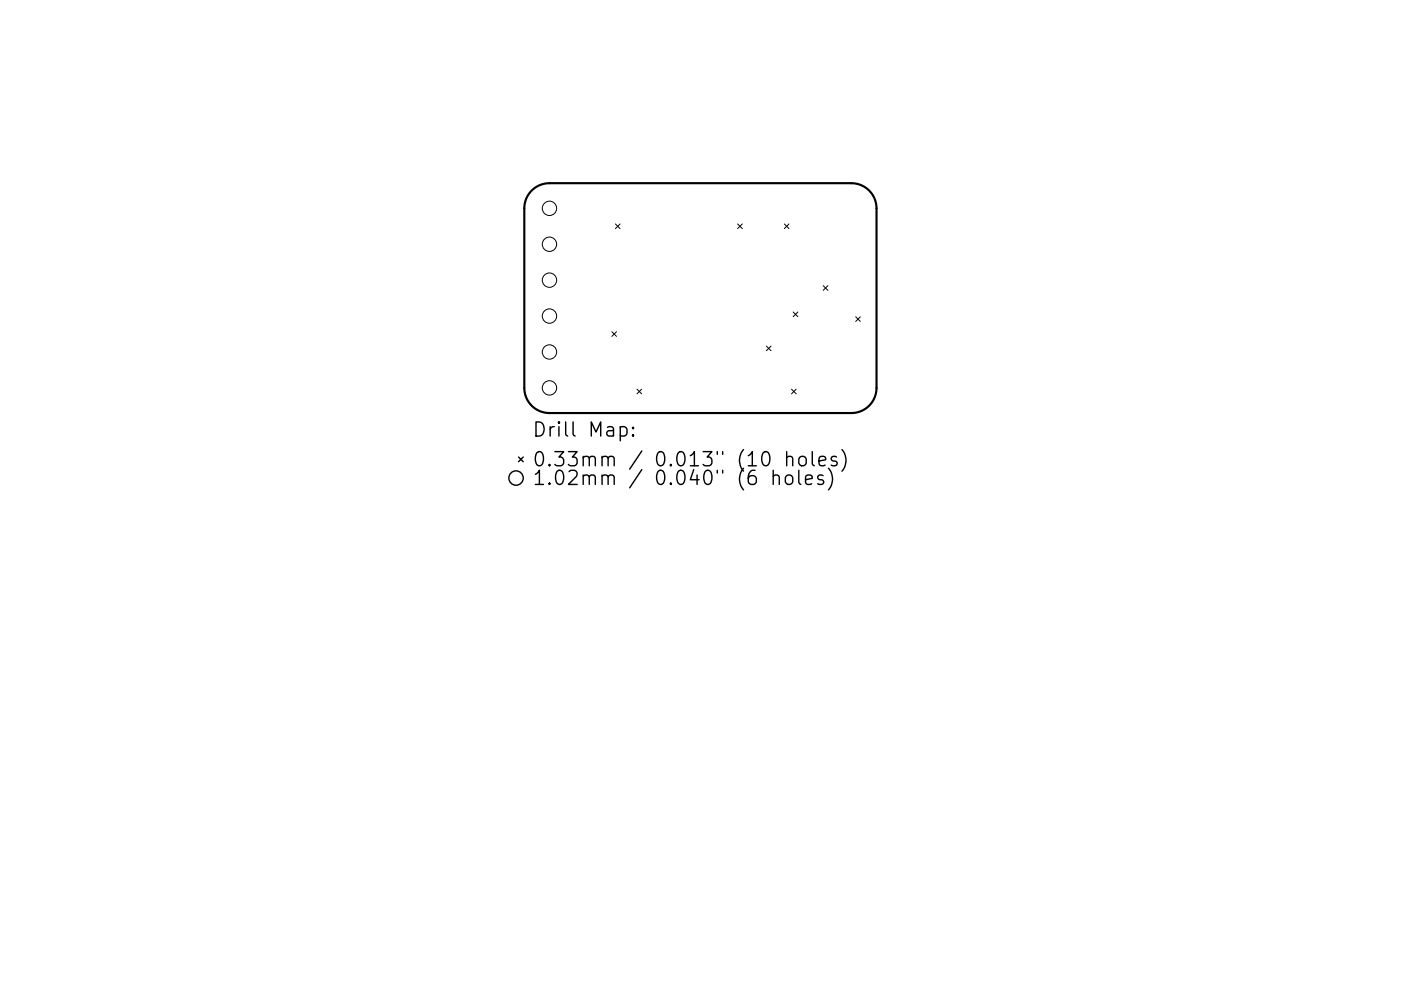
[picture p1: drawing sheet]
<svg xmlns="http://www.w3.org/2000/svg" width="297mm" height="210mm" viewBox="0 0 297 210" stroke-linecap="round" stroke-linejoin="round" font-family="sans-serif">
<defs><g id="words">
<g font-size="4.2">
<text x="112.9" y="92.7">Drill Map:</text>
<text x="112.9" y="99">0.33mm / 0.013&quot; (10 holes)</text>
<text x="112.9" y="102.9">1.02mm / 0.040&quot; (6 holes)</text>
</g>
</g></defs>
<path d="M112.7 40.4a5.3 5.3 0 0 1 3.8-1.5h64a5.3 5.3 0 0 1 5.3 5.3v38.1a5.3 5.3 0 0 1-5.3 5.3h-64a5.3 5.3 0 0 1-5.3-5.3v-38.1a5.3 5.3 0 0 1 1.5-3.8z" fill="none" stroke="#000" stroke-width=".46"/>
<g fill="none" stroke="#000" stroke-width=".21">
<path d="M130.5 47.5l1 1M131.5 47.5l-1 1M156.4 47.5l1 1M157.4 47.5l-1 1M166.3 47.5l1 1M167.3 47.5l-1 1M129.7 70.4l1 1M130.7 70.4l-1 1M162.5 73.4l1 1M163.5 73.4l-1 1M168.2 66.2l1 1M169.2 66.2l-1 1"/>
<path d="M174.5 60.6l1 1M175.5 60.6l-1 1M181.4 67.2l1 1M182.4 67.2l-1 1M135.1 82.6l.9 1M136 82.6l-.9 1M167.8 82.6l1 1M168.8 82.6l-1 1"/>
<circle cx="116.5" cy="44.2" r="1.52"/>
<circle cx="116.5" cy="59.4" r="1.52"/>
<circle cx="116.5" cy="51.8" r="1.52"/>
<circle cx="116.5" cy="67.1" r="1.52"/>
<circle cx="116.5" cy="74.7" r="1.52"/>
<circle cx="116.5" cy="82.3" r="1.52"/>
</g>
<g fill="none" stroke="#000" stroke-width=".3">
<path d="M109.9 97l1 1M110.9 97l-1 1M131.5 90.7l.9-.2 .5 .6v.8l-.3 .5-.2 .1-.9-.1M134.2 92.2l.2 .2-.2 .1-.1-.1 .1-.2v.3M134.2 90.7l.2 .1-.2 .1-.1-.1 .1-.1v.2M163.9 99.8v3M166.8 97.1a.74 .74 0 0 1 1.3 .1v1.6M166.8 95.8v3M169.4 99.8v2.6l.4 .4M169.5 97.1a.81 .81 0 0 1 .8-.3 .81 .81 0 0 1 .6 .6v.8a.81 .81 0 0 1-.8 .6 .81 .81 0 0 1-.7-.6v-.8zM172.2 95.8v2.6l.4 .4M173.6 97.8l1.5-.3-.2-.5-.8-.2-.5 .4v1.2l.2 .3 .3 .1 .8-.1"/>
<path d="M175.6 99.4a3.4 3.4 0 0 1 0 4.5M177.4 97l-.8-.2-.4 .4 .2 .5 1 .3 .1 .2-.1 .5-.3 .1-.9-.1M178.5 95.4a3.4 3.4 0 0 1 0 4.6M163.9 101.1a.75 .75 0 0 1 1.3 .1v1.6M166.8 100.9a.81 .81 0 0 1 1.3 .5v.8a.81 .81 0 0 1-.8 .6 .81 .81 0 0 1-.8-.6v-.8zM170.8 101.8l1.4-.3-.1-.6-.9-.1-.4 .4v1.2l.1 .2 .3 .2 .9-.2M174.5 100.9l-.7-.1-.4 .4 .1 .4 1 .3 .1 .3-.1 .4-.3 .2-.8-.2"/>
<circle cx="109.4" cy="101.4" r="1.52"/>
</g>
<use href="#words"/>
</svg>
